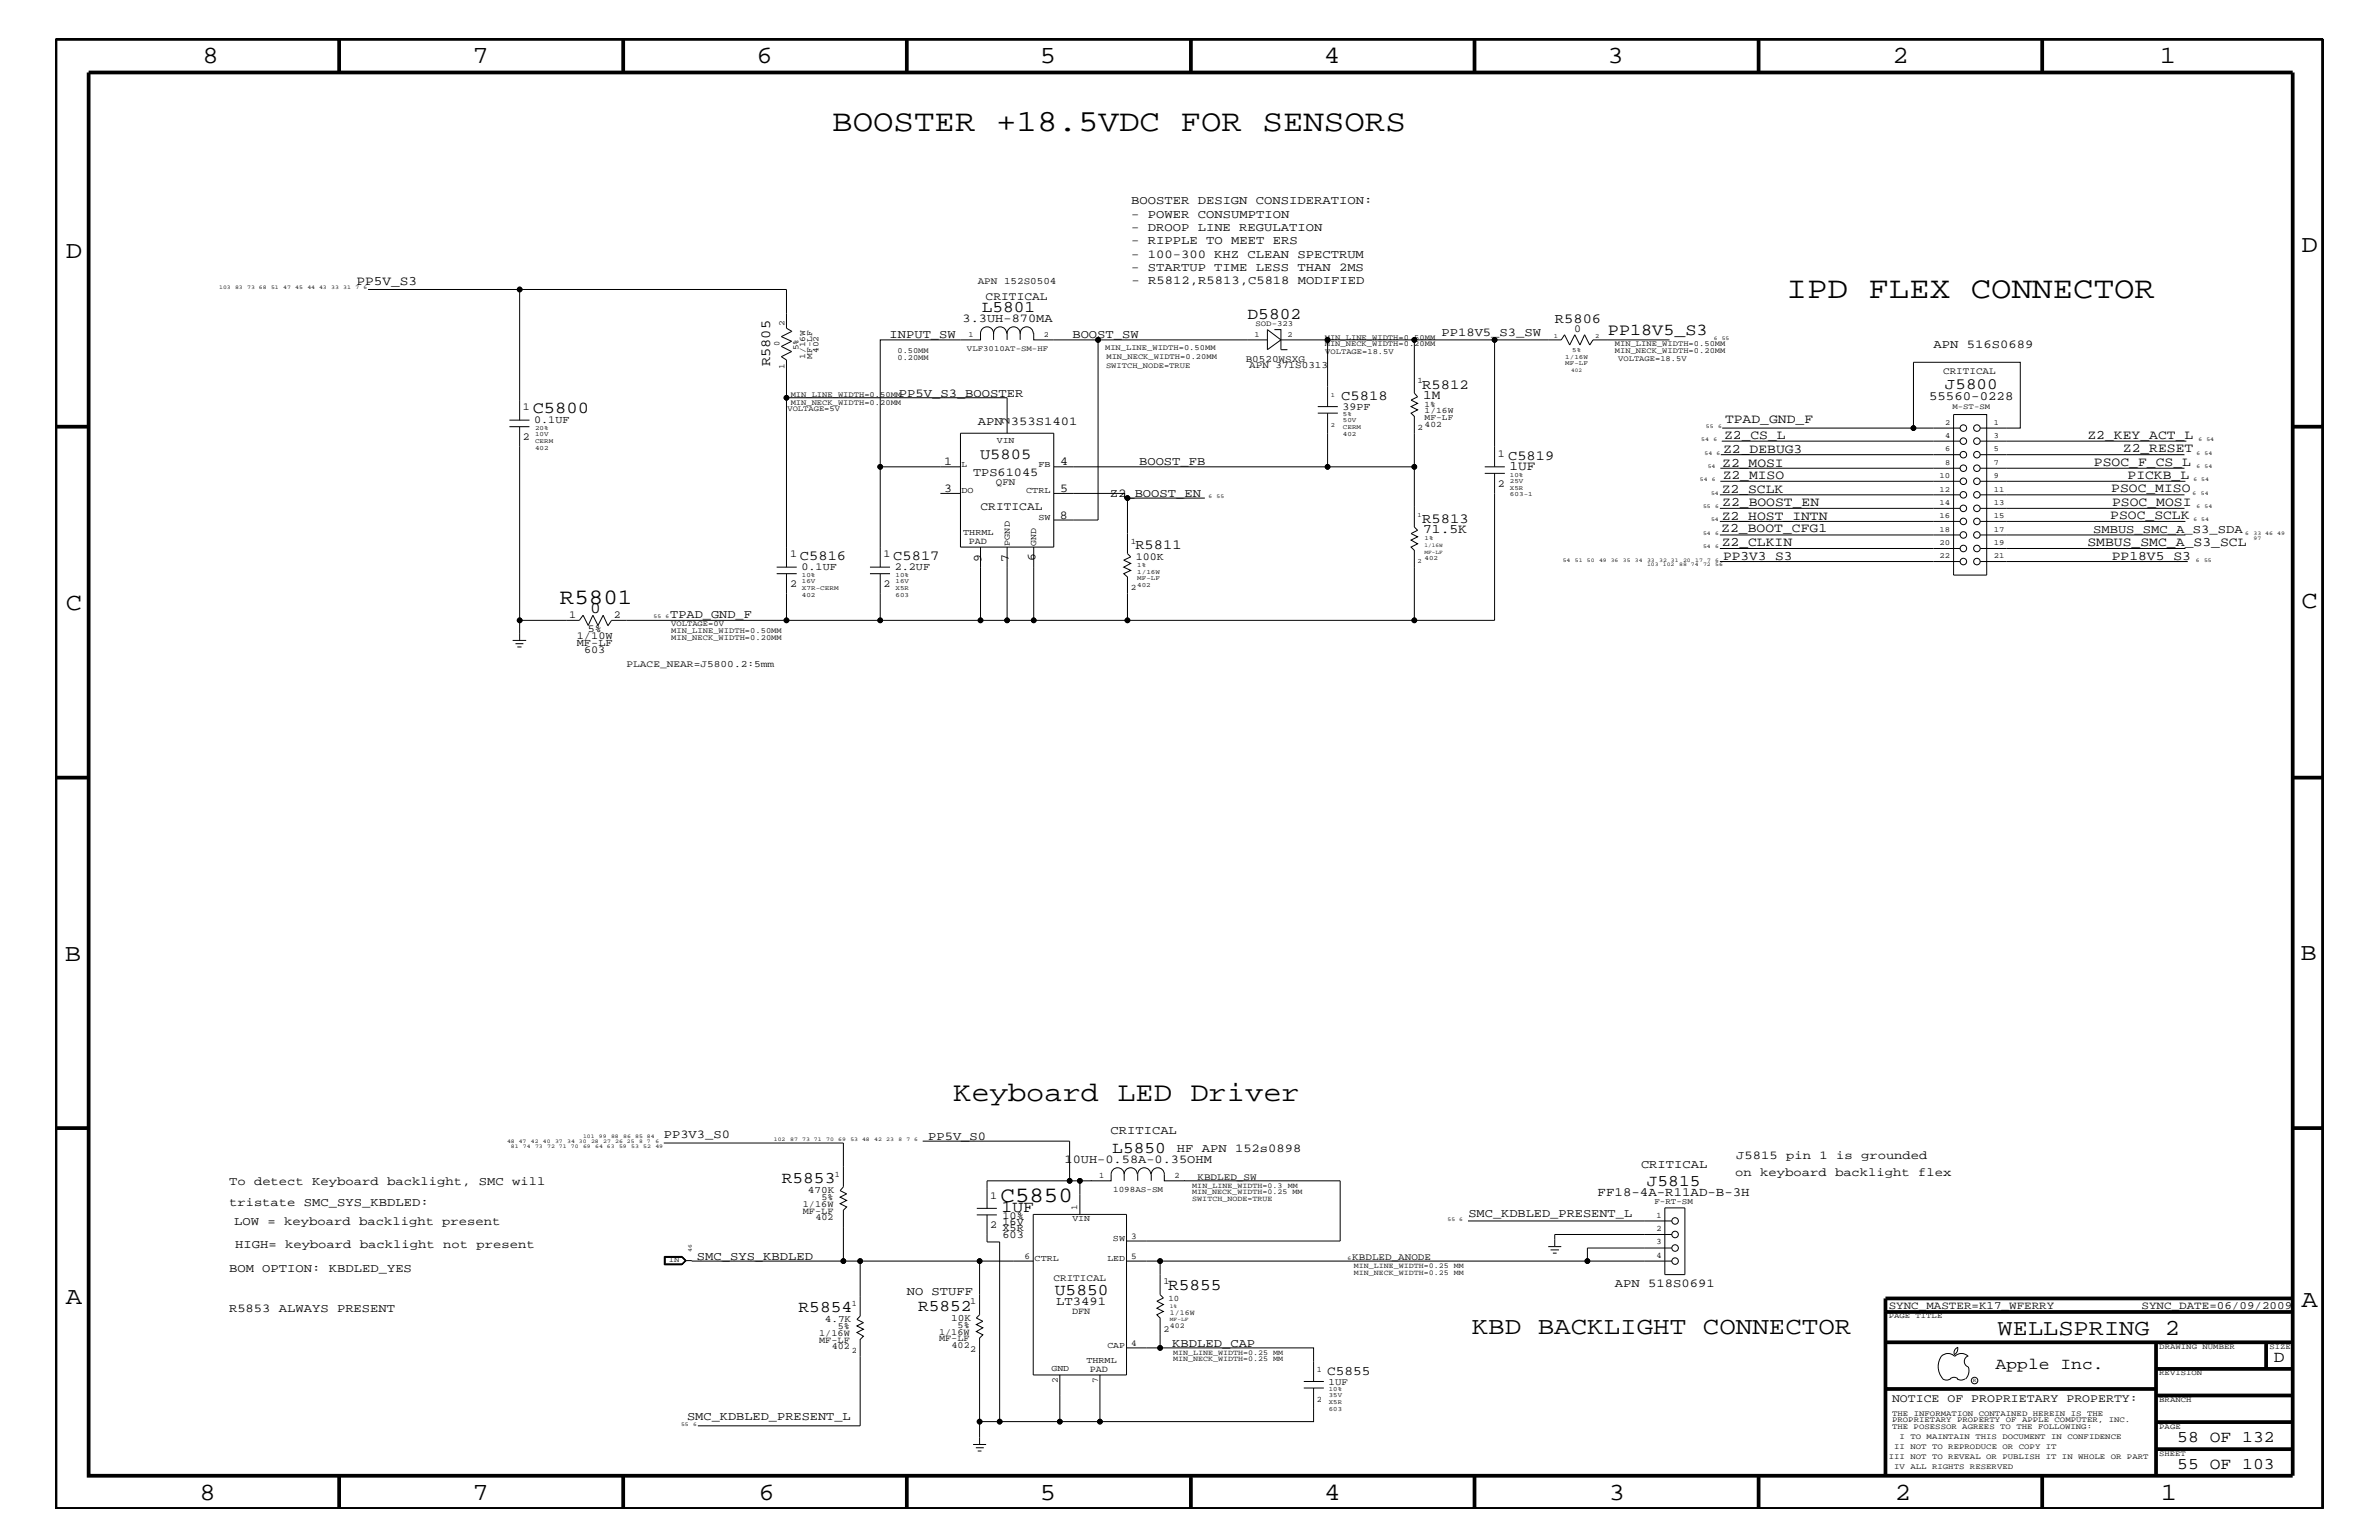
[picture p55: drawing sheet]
<svg xmlns="http://www.w3.org/2000/svg" width="432mm" height="279mm" viewBox="0 0 432 279" stroke-linecap="round" stroke-linejoin="round" font-family="sans-serif">
<defs><g id="words">
<g font-size="5.6">
<text x="151" y="23.7">BOOSTER +18.5VDC FOR SENSORS</text>
<text x="324.3" y="54.1">IPD FLEX CONNECTOR</text>
</g>
<text font-size="5" x="173" y="199.8">Keyboard LED Driver</text>
<g font-size="4.5">
<text x="36.7" y="11.5">8</text>
<text x="85.8" y="11.5">7</text>
<text x="137.3" y="11.5">6</text>
<text x="188.7" y="11.5">5</text>
<text x="240.3" y="11.5">4</text>
<text x="291.8" y="11.5">3</text>
<text x="343.5" y="11.5">2</text>
<text x="392" y="11.5">1</text>
<text x="11.9" y="46.8">D</text>
<text x="417.7" y="45.7">D</text>
<text x="11.9" y="110.6">C</text>
<text x="417.7" y="110.3">C</text>
<text x="11.8" y="174.3">B</text>
<text x="417.6" y="174.2">B</text>
<text x="11.9" y="236.7">A</text>
<text x="417.7" y="237.1">A</text>
<text x="267.1" y="242">KBD BACKLIGHT CONNECTOR</text>
<text x="36.2" y="272.1">8</text>
<text x="85.8" y="272.1">7</text>
<text x="137.7" y="272.1">6</text>
<text x="188.7" y="272.1">5</text>
<text x="240.4" y="272.1">4</text>
<text x="292" y="272.1">3</text>
<text x="343.9" y="272.1">2</text>
<text x="392.2" y="272.1">1</text>
</g>
<text font-size="4.1" x="362.6" y="242.3">WELLSPRING 2</text>
<g font-size="4">
<text x="101.6" y="109.5">R5801</text>
<text x="181.6" y="218">C5850</text>
</g>
<g font-size="3">
<text x="178.2" y="56.7">L5801</text>
<text x="226.4" y="57.9">D5802</text>
<text x="291.8" y="60.8">PP18V5_S3</text>
<text x="96.7" y="75">C5800</text>
<text x="107.1" y="111.2">0</text>
<text x="201.9" y="209.2">L5850</text>
<text x="141.9" y="214.7">R5853</text>
<text x="298.9" y="215.3">J5815</text>
<text x="181.8" y="219.8">1UF</text>
<text x="144.9" y="238">R5854</text>
<text x="166.6" y="237.8">R5852</text>
<text x="191.5" y="234.9">U5850</text>
<text x="212" y="234.1">R5855</text>
<text x="362.2" y="248.4">Apple Inc.</text>
<text x="412.7" y="247.1">D</text>
<text x="395.2" y="261.6">58 OF 132</text>
<text x="395.2" y="266.6">55 OF 103</text>
</g>
<text font-size="2.9" x="353" y="70.6">J5800</text>
<text font-size="2.8" x="177.9" y="83.3">U5805</text>
<g font-size="2.5">
<text x="282.2" y="58.6">R5806</text>
<text x="139.8" y="66.4" transform="rotate(-90 139.8 66.4)">R5805</text>
<text x="258.1" y="70.6">R5812</text>
<text x="243.4" y="72.6">C5818</text>
<text x="273.7" y="83.5">C5819</text>
<text x="258.1" y="94.9">R5813</text>
<text x="145.2" y="101.6">C5816</text>
<text x="162.1" y="101.6">C5817</text>
<text x="206.1" y="99.7">R5811</text>
</g>
<g font-size="2.4">
<text x="64.7" y="51.7">PP5V_S3</text>
<text x="258.3" y="72.4">1M</text>
<text x="313.1" y="76.8">TPAD_GND_F</text>
<text x="312.8" y="82.2">Z2_DEBUG3</text>
<text x="312.9" y="79.7">Z2_CS_L</text>
<text x="378.9" y="79.6">Z2_KEY_ACT_L</text>
<text x="385.3" y="82">Z2_RESET</text>
<text x="274" y="85.3">1UF</text>
<text x="312.5" y="89.5">Z2_SCLK</text>
<text x="312.6" y="84.7">Z2_MOSI</text>
<text x="312.7" y="86.9">Z2_MISO</text>
<text x="380.1" y="84.5">PSOC_F_CS_L</text>
<text x="383.2" y="89.2">PSOC_MISO</text>
<text x="386.2" y="87">PICKB_L</text>
<text x="312.5" y="94.3">Z2_HOST_INTN</text>
<text x="312.6" y="91.8">Z2_BOOST_EN</text>
<text x="383" y="94.2">PSOC_SCLK</text>
<text x="383.4" y="91.7">PSOC_MOSI</text>
<text x="258.3" y="96.7">71.5K</text>
<text x="312.4" y="96.5">Z2_BOOT_CFG1</text>
<text x="312.5" y="99">Z2_CLKIN</text>
<text x="312.8" y="101.5">PP3V3_S3</text>
<text x="378.9" y="99">SMBUS_SMC_A_S3_SCL</text>
<text x="383.3" y="101.5">PP18V5_S3</text>
<text x="240.9" y="249.5">C5855</text>
</g>
<g font-size="2.3">
<text x="350.1" y="72.6">55560-0228</text>
<text x="290" y="217">FF18-4A-R11AD-B-3H</text>
</g>
<g font-size="2.2">
<text x="205.3" y="41.9">- DROOP LINE REGULATION</text>
<text x="205.3" y="39.5">- POWER CONSUMPTION</text>
<text x="205.3" y="37">BOOSTER DESIGN CONSIDERATION:</text>
<text x="205.3" y="46.8">- 100-300 KHZ CLEAN SPECTRUM</text>
<text x="205.3" y="44.3">- RIPPLE TO MEET ERS</text>
<text x="205.3" y="49.1">- STARTUP TIME LESS THAN 2MS</text>
<text x="205.4" y="51.5">- R5812,R5813,C5818 MODIFIED</text>
<text x="174.7" y="58.4">3.3UH-870MA</text>
<text x="161.5" y="61.4">INPUT_SW</text>
<text x="194.6" y="61.4">BOOST_SW</text>
<text x="261.6" y="60.9">PP18V5_S3_SW</text>
<text x="350.9" y="63.1">APN 516S0689</text>
<text x="163.2" y="72">PP5V_S3_BOOSTER</text>
<text x="177.5" y="77.1">APN 353S1401</text>
<text x="183.2" y="77.1" transform="rotate(-90 183.2 77.1)">2</text>
<text x="171.4" y="89.2">3</text>
<text x="171.4" y="84.4">1</text>
<text x="176.6" y="86.4">TPS61045</text>
<text x="192.4" y="89.2">5</text>
<text x="192.4" y="84.4">4</text>
<text x="206.8" y="84.4">BOOST_FB</text>
<text x="192.4" y="94.1">8</text>
<text x="201.4" y="90.1">Z2_BOOST_EN</text>
<text x="178.1" y="102" transform="rotate(-90 178.1 102)">9</text>
<text x="183.1" y="101.9" transform="rotate(-90 183.1 101.9)">7</text>
<text x="188" y="101.8" transform="rotate(-90 188 101.8)">6</text>
<text x="379.9" y="96.7">SMBUS_SMC_A_S3_SDA</text>
<text x="121.7" y="112.2">TPAD_GND_F</text>
<text x="120.5" y="206.5">PP3V3_S0</text>
<text x="168.5" y="206.8">PP5V_S0</text>
<text x="201.6" y="205.7">CRITICAL</text>
<text x="213.6" y="209">HF APN 152s0898</text>
<text x="41.6" y="215">To detect Keyboard backlight, SMC will</text>
<text x="193.2" y="211">10UH-0.58A-0.35OHM</text>
<text x="297.9" y="211.9">CRITICAL</text>
<text x="315" y="213.3">on keyboard backlight flex</text>
<text x="315.1" y="210.3">J5815 pin 1 is grounded</text>
<text x="41.6" y="218.7">tristate SMC_SYS_KBDLED:</text>
<text x="266.5" y="220.8">SMC_KDBLED_PRESENT_L</text>
<text x="42.5" y="222.3">LOW = keyboard backlight present</text>
<text x="42.7" y="226.4">HIGH= keyboard backlight not present</text>
<text x="41.6" y="230.7">BOM OPTION: KBDLED_YES</text>
<text x="126.5" y="228.5">SMC_SYS_KBDLED</text>
<text x="293.1" y="233.5">APN 518S0691</text>
<text x="41.6" y="238">R5853 ALWAYS PRESENT</text>
<text x="164.6" y="235">NO STUFF</text>
<text x="191.7" y="236.8">LT3491</text>
<text x="212.8" y="244.4">KBDLED_CAP</text>
<text x="124.7" y="257.7">SMC_KDBLED_PRESENT_L</text>
</g>
<g font-size="2.1">
<text x="178.9" y="54.5">CRITICAL</text>
<text x="178" y="92.6">CRITICAL</text>
<text x="343.4" y="254.4">NOTICE OF PROPRIETARY PROPERTY:</text>
</g>
<g font-size="2">
<text x="342.8" y="237.4">SYNC_MASTER=K17_WFERRY</text>
<text x="388.7" y="237.4">SYNC_DATE=06/09/2009</text>
</g>
<g font-size="1.9">
<text x="285.7" y="60.3">0</text>
<text x="94.9" y="74.4">1</text>
<text x="96.9" y="76.8">0.1UF</text>
<text x="243.7" y="74.4">39PF</text>
<text x="94.9" y="79.9">2</text>
<text x="271.9" y="82.8">1</text>
<text x="271.9" y="88.3">2</text>
<text x="143.4" y="101">1</text>
<text x="160.4" y="101">1</text>
<text x="206.2" y="101.5">100K</text>
<text x="143.4" y="106.5">2</text>
<text x="145.5" y="103.5">0.1UF</text>
<text x="160.4" y="106.5">2</text>
<text x="162.4" y="103.5">2.2UF</text>
<text x="103.3" y="112.2">1</text>
<text x="111.4" y="112.2">2</text>
<text x="104.7" y="115.9">1/10W</text>
<text x="104.7" y="117.2">MF-LF</text>
<text x="106" y="118.4">603</text>
<text x="106.7" y="114.8">5%</text>
<text x="179.7" y="217.5">1</text>
<text x="181.9" y="221.1">10%</text>
<text x="179.7" y="222.9">2</text>
<text x="181.9" y="223.4">X5R</text>
<text x="181.9" y="222.2">16V</text>
<text x="181.9" y="224.6">603</text>
</g>
<g font-size="1.8">
<text x="177.5" y="51.6">APN 152S0504</text>
<text x="226.1" y="65.6">B0520WSXG</text>
<text x="226.7" y="66.8">APN 371S0313</text>
<text x="352.7" y="67.9">CRITICAL</text>
<text x="180.8" y="88">QFN</text>
<text x="113.7" y="121">PLACE_NEAR=J5800.2:5mm</text>
<text x="217.3" y="214.1">KBDLED_SW</text>
<text x="146.6" y="216.4">470K</text>
<text x="191.2" y="232.4">CRITICAL</text>
<text x="245.4" y="228.5">KBDLED_ANODE</text>
<text x="149.7" y="239.9">4.7K</text>
<text x="172.6" y="239.6">10K</text>
<text x="241.1" y="251.2">1UF</text>
</g>
<g font-size="1.7">
<text x="175.9" y="98.7">PAD</text>
<text x="145.7" y="220.2">MF-LF</text>
<text x="145.7" y="219">1/16W</text>
<text x="148" y="221.4">402</text>
<text x="149.1" y="217.8">5%</text>
<text x="211.2" y="233">1</text>
<text x="176.1" y="236.7">1</text>
<text x="194.6" y="238.4">DFN</text>
<text x="148.7" y="242.4">1/16W</text>
<text x="148.7" y="243.6">MF-LF</text>
<text x="151" y="244.8">402</text>
<text x="152.1" y="241.2">5%</text>
<text x="170.4" y="243.4">MF-LF</text>
<text x="170.4" y="242.2">1/16W</text>
<text x="172.7" y="244.5">402</text>
<text x="173.8" y="240.9">5%</text>
<text x="176.1" y="245.2">2</text>
<text x="211.2" y="241.6">2</text>
<text x="197.8" y="248.9">PAD</text>
</g>
<g font-size="1.6">
<text x="180.9" y="80.5">VIN</text>
<text x="174.5" y="84.7">L</text>
<text x="174.5" y="89.5">DO</text>
<text x="186.3" y="89.5">CTRL</text>
<text x="188.5" y="84.7">FB</text>
<text x="188.5" y="94.4">SW</text>
<text x="174.8" y="97.1">THRML</text>
<text x="183.3" y="99" transform="rotate(-90 183.3 99)">PGND</text>
<text x="188" y="99" transform="rotate(-90 188 99)">GND</text>
<text x="194.6" y="221.5">VIN</text>
<text x="195.5" y="219.6" transform="rotate(-90 195.5 219.6)">1</text>
<text x="202" y="225.2">SW</text>
<text x="205.3" y="224.8">3</text>
<text x="185.9" y="228.5">6</text>
<text x="187.8" y="228.8">CTRL</text>
<text x="201" y="228.8">LED</text>
<text x="205.3" y="228.5">5</text>
<text x="201" y="244.5">CAP</text>
<text x="205.3" y="244.2">4</text>
<text x="190.8" y="248.7">GND</text>
<text x="192" y="251" transform="rotate(-90 192 251)">2</text>
<text x="197.2" y="247.3">THRML</text>
<text x="199.3" y="250.9" transform="rotate(-90 199.3 250.9)">7</text>
</g>
<g font-size="1.5">
<text x="142.4" y="59.1" transform="rotate(-90 142.4 59.1)">2</text>
<text x="141.5" y="62.8" transform="rotate(-90 141.5 62.8)">0</text>
<text x="144.9" y="63.5" transform="rotate(-90 144.9 63.5)">5%</text>
<text x="146.1" y="65.1" transform="rotate(-90 146.1 65.1)">1/16W</text>
<text x="147.4" y="65.1" transform="rotate(-90 147.4 65.1)">MF-LF</text>
<text x="148.6" y="64.1" transform="rotate(-90 148.6 64.1)">402</text>
<text x="142.4" y="66.9" transform="rotate(-90 142.4 66.9)">1</text>
<text x="257.3" y="69.5">1</text>
<text x="258.6" y="77.4">402</text>
<text x="258.6" y="73.8">1%</text>
<text x="258.6" y="76.2">MF-LF</text>
<text x="258.6" y="75">1/16W</text>
<text x="257.3" y="78">2</text>
<text x="205.2" y="98.7">1</text>
<text x="205.2" y="107.1">2</text>
<text x="151.6" y="213.6">1</text>
<text x="199.5" y="213.6">1</text>
<text x="213.2" y="213.6">2</text>
<text x="202.1" y="216.2">1098AS-SM</text>
<text x="300.3" y="218.4">F-RT-SM</text>
<text x="300.7" y="220.9">1</text>
<text x="300.7" y="223.4">2</text>
<text x="300.7" y="225.7">3</text>
<text x="300.7" y="228.2">4</text>
<text x="154.6" y="236.9">1</text>
<text x="212.1" y="236">10</text>
<text x="154.6" y="245.4">2</text>
<text x="239" y="248.9">1</text>
<text x="239" y="254.3">2</text>
</g>
<g font-size="1.4">
<text x="227.9" y="59.2">SOD-323</text>
<text x="162.9" y="64">0.50MM</text>
<text x="162.9" y="65.3">0.20MM</text>
<text x="175.5" y="63.6">VLF3010AT-SM-HF</text>
<text x="175.8" y="61.1">1</text>
<text x="189.5" y="61.1">2</text>
<text x="200.6" y="63.4">MIN_LINE_WIDTH=0.50MM</text>
<text x="200.8" y="65.1">MIN_NECK_WIDTH=0.20MM</text>
<text x="227.7" y="61.1">1</text>
<text x="233.7" y="61.1">2</text>
<text x="240.5" y="62.9">MIN_NECK_WIDTH=0.20MM</text>
<text x="240.5" y="61.7">MIN_LINE_WIDTH=0.50MM</text>
<text x="240.5" y="64.3">VOLTAGE=18.5V</text>
<text x="293.1" y="64">MIN_NECK_WIDTH=0.20MM</text>
<text x="293.1" y="62.9">MIN_LINE_WIDTH=0.50MM</text>
<text x="293.7" y="65.6">VOLTAGE=18.5V</text>
<text x="143.5" y="72">MIN_LINE_WIDTH=0.50MM</text>
<text x="200.7" y="66.8">SWITCH_NODE=TRUE</text>
<text x="142.9" y="74.6">VOLTAGE=5V</text>
<text x="143.5" y="73.4">MIN_NECK_WIDTH=0.20MM</text>
<text x="353.1" y="77.1">2</text>
<text x="354.4" y="74.3">M-ST-SM</text>
<text x="361.9" y="77.1">1</text>
<text x="353.1" y="79.4">4</text>
<text x="353.1" y="81.9">6</text>
<text x="361.9" y="79.4">3</text>
<text x="361.9" y="81.9">5</text>
<text x="352" y="86.7">10</text>
<text x="352" y="89.2">12</text>
<text x="353.1" y="84.4">8</text>
<text x="361.9" y="84.4">7</text>
<text x="361.9" y="86.7">9</text>
<text x="361.9" y="89.2">11</text>
<text x="352" y="91.6">14</text>
<text x="352" y="94">16</text>
<text x="361.9" y="91.6">13</text>
<text x="361.9" y="94">15</text>
<text x="352" y="96.5">18</text>
<text x="352" y="98.8">20</text>
<text x="352" y="101.3">22</text>
<text x="361.9" y="96.5">17</text>
<text x="361.9" y="98.8">19</text>
<text x="361.9" y="101.3">21</text>
<text x="121.8" y="113.7">VOLTAGE=0V</text>
<text x="121.8" y="116.1">MIN_NECK_WIDTH=0.20MM</text>
<text x="121.8" y="114.8">MIN_LINE_WIDTH=0.50MM</text>
<text x="216.4" y="215.5">MIN_LINE_WIDTH=0.3 MM</text>
<text x="216.4" y="216.7">MIN_NECK_WIDTH=0.25 MM</text>
<text x="216.4" y="217.9">SWITCH_NODE=TRUE</text>
<text x="121.4" y="229.1">IN</text>
<text x="245.7" y="231.3">MIN_NECK_WIDTH=0.25 MM</text>
<text x="245.7" y="230.1">MIN_LINE_WIDTH=0.25 MM</text>
<text x="212.3" y="238.5">1/16W</text>
<text x="342.8" y="239.2">PAGE TITLE</text>
<text x="212.3" y="240.9">402</text>
<text x="212.9" y="245.8">MIN_LINE_WIDTH=0.25 MM</text>
<text x="391.9" y="244.7">DRAWING NUMBER</text>
<text x="411.9" y="244.7">SIZE</text>
<text x="212.9" y="247">MIN_NECK_WIDTH=0.25 MM</text>
<text x="391.9" y="249.5">REVISION</text>
<text x="343.4" y="256.8">THE INFORMATION CONTAINED HEREIN IS THE</text>
<text x="391.9" y="254.4">BRANCH</text>
<text x="343.4" y="259.3">THE POSESSOR AGREES TO THE FOLLOWING:</text>
<text x="343.4" y="258">PROPRIETARY PROPERTY OF APPLE COMPUTER, INC.</text>
<text x="343.8" y="262.9">II NOT TO REPRODUCE OR COPY IT</text>
<text x="344.8" y="261.1">I TO MAINTAIN THIS DOCUMENT IN CONFIDENCE</text>
<text x="391.9" y="259.3">PAGE</text>
<text x="342.8" y="264.7">III NOT TO REVEAL OR PUBLISH IT IN WHOLE OR PART</text>
<text x="343.8" y="266.6">IV ALL RIGHTS RESERVED</text>
<text x="391.9" y="264.1">SHEET</text>
</g>
<g font-size="1.2">
<text x="282" y="61.3">1</text>
<text x="284.1" y="65.1">1/16W</text>
<text x="285.4" y="63.9">5%</text>
<text x="289.6" y="61.3">2</text>
<text x="241.6" y="72">1</text>
<text x="284.1" y="66.2">MF-LF</text>
<text x="241.6" y="77.4">2</text>
<text x="243.8" y="75.6">5%</text>
<text x="243.8" y="76.7">50V</text>
<text x="243.8" y="77.9">CERM</text>
<text x="97.1" y="79.1">10V</text>
<text x="97.1" y="81.6">402</text>
<text x="97.1" y="80.3">CERM</text>
<text x="97.1" y="78">20%</text>
<text x="243.8" y="79.1">402</text>
<text x="274.1" y="88.8">X5R</text>
<text x="274.1" y="87.6">25V</text>
<text x="274.1" y="86.5">10%</text>
<text x="257.3" y="93.8">1</text>
<text x="274.1" y="90">603-1</text>
<text x="258.6" y="101.6">402</text>
<text x="258.6" y="98">1%</text>
<text x="145.5" y="107">X7R-CERM</text>
<text x="145.5" y="104.7">10%</text>
<text x="145.5" y="105.8">16V</text>
<text x="162.6" y="104.7">10%</text>
<text x="162.6" y="105.8">16V</text>
<text x="162.6" y="107">X5R</text>
<text x="206.4" y="104.1">1/16W</text>
<text x="206.4" y="105.3">MF-LF</text>
<text x="206.4" y="102.9">1%</text>
<text x="206.4" y="106.5">402</text>
<text x="257.3" y="102.2">2</text>
<text x="145.5" y="108.2">402</text>
<text x="162.6" y="108.2">603</text>
<text x="241.2" y="252.4">10%</text>
<text x="241.2" y="253.5">35V</text>
<text x="241.2" y="256">603</text>
<text x="241.2" y="254.8">X5R</text>
</g>
<g font-size="1">
<text x="39.8" y="52.5">103</text>
<text x="42.7" y="52.5">83</text>
<text x="44.9" y="52.5">73 68</text>
<text x="49.2" y="52.5">51</text>
<text x="51.4" y="52.5">47</text>
<text x="53.6" y="52.5">45</text>
<text x="55.8" y="52.5">44 43</text>
<text x="60.1" y="52.5">33</text>
<text x="62.3" y="52.5">31</text>
<text x="64.5" y="52.5">7</text>
<text x="66" y="52.5">6</text>
<text x="311.1" y="61.7">6</text>
<text x="312.5" y="61.7">55</text>
<text x="285.2" y="67.5">402</text>
<text x="309.6" y="77.7">55</text>
<text x="311.8" y="77.7">6</text>
<text x="308.8" y="80">54</text>
<text x="309.4" y="82.5">54</text>
<text x="311" y="80">6</text>
<text x="311.6" y="82.5">6</text>
<text x="398.7" y="82.5">6</text>
<text x="399" y="80">6</text>
<text x="400.1" y="82.5">54</text>
<text x="400.5" y="80">54</text>
<text x="308.5" y="87.3">54</text>
<text x="310" y="84.9">54</text>
<text x="310.6" y="89.8">54</text>
<text x="310.7" y="87.3">6</text>
<text x="397.9" y="89.8">6</text>
<text x="398.1" y="87.3">6</text>
<text x="398.7" y="84.9">6</text>
<text x="399.5" y="89.8">54</text>
<text x="399.5" y="87.3">54</text>
<text x="400.1" y="84.9">54</text>
<text x="219.4" y="90.4">6</text>
<text x="220.8" y="90.4">55</text>
<text x="309.1" y="92.2">55</text>
<text x="310.6" y="94.6">54</text>
<text x="311.3" y="92.2">6</text>
<text x="398.1" y="94.6">6</text>
<text x="398.7" y="92.2">6</text>
<text x="399.5" y="94.6">54</text>
<text x="400.1" y="92.2">54</text>
<text x="258.6" y="100.4">MF-LF</text>
<text x="258.6" y="99.3">1/16W</text>
<text x="283.6" y="101.9">54</text>
<text x="285.8" y="101.9">51</text>
<text x="288" y="101.9">50</text>
<text x="290.2" y="101.9">49 36</text>
<text x="294.6" y="101.9">35</text>
<text x="296.8" y="101.9">34</text>
<text x="299" y="101.9">33</text>
<text x="301.2" y="101.9">32 31</text>
<text x="305.5" y="101.9">20</text>
<text x="307.7" y="101.9">17</text>
<text x="309.1" y="97.1">54</text>
<text x="309.1" y="99.5">54</text>
<text x="309.9" y="101.9">7</text>
<text x="311.3" y="97.1">6</text>
<text x="311.3" y="99.5">6</text>
<text x="311.3" y="101.9">6</text>
<text x="398.5" y="101.9">6</text>
<text x="400" y="101.9">55</text>
<text x="407.5" y="97.1">6</text>
<text x="409" y="97.1">33 46</text>
<text x="409" y="97.9">97</text>
<text x="413.3" y="97.1">49</text>
<text x="299" y="102.7">103</text>
<text x="301.8" y="102.7">102</text>
<text x="304.8" y="102.7">88 74</text>
<text x="309.1" y="102.7">72</text>
<text x="311.3" y="102.7">56</text>
<text x="118.6" y="112.2">55</text>
<text x="120.8" y="112.2">6</text>
<text x="92" y="207.4">48 47</text>
<text x="92.7" y="208.2">81</text>
<text x="94.9" y="208.2">74</text>
<text x="96.4" y="207.4">42</text>
<text x="97.1" y="208.2">73</text>
<text x="98.6" y="207.4">40</text>
<text x="99.3" y="208.2">72 71</text>
<text x="100.8" y="207.4">37</text>
<text x="103" y="207.4">34 30</text>
<text x="103.6" y="208.2">70</text>
<text x="105.8" y="206.5">101</text>
<text x="105.8" y="208.2">69</text>
<text x="107.3" y="207.4">28</text>
<text x="108" y="208.2">64 63</text>
<text x="108.7" y="206.5">99</text>
<text x="109.5" y="207.4">27</text>
<text x="110.9" y="206.5">88</text>
<text x="111.7" y="207.4">26 25</text>
<text x="112.4" y="208.2">59</text>
<text x="113.1" y="206.5">86</text>
<text x="114.6" y="208.2">53</text>
<text x="115.3" y="206.5">85 84</text>
<text x="116" y="207.4">8</text>
<text x="116.8" y="208.2">52</text>
<text x="117.4" y="207.4">7</text>
<text x="119" y="207.4">6</text>
<text x="119" y="208.2">49</text>
<text x="140.5" y="207">102</text>
<text x="143.4" y="207">87</text>
<text x="145.6" y="207">73 71</text>
<text x="149.9" y="207">70</text>
<text x="152.1" y="207">69</text>
<text x="154.3" y="207">53 48</text>
<text x="158.7" y="207">42</text>
<text x="160.9" y="207">23</text>
<text x="163.1" y="207">8</text>
<text x="164.5" y="207">7</text>
<text x="165.9" y="207">6</text>
<text x="262.7" y="221.5">55 6</text>
<text x="125.6" y="227.2" transform="rotate(-90 125.6 227.2)">46</text>
<text x="244.6" y="228.5">6</text>
<text x="212.3" y="239.7">MF-LF</text>
<text x="212.3" y="237.3">1%</text>
<text x="358.1" y="250.7">R</text>
<text x="123.6" y="258.7">55</text>
<text x="125.8" y="258.7">6</text>
</g>
</g></defs>
<g fill="none" stroke="#000" stroke-width=".18">
<path d="M66.8 52.5h27.5v23.7M94.3 52.5h48.4v7l1.1 .6M231.3 59.8h1.2v3.6h1.2M92.5 77.4h3.6M92.5 76.2h3.6M94.3 77.4v38.8M142.7 72.2h40.1v6.4M143.7 60.1l-1.9 1 1.9 .8-1.9 1 1.9 .9-1.9 .9 .9 .6v37.6M174.3 78.6h17v20.7h-17zM178 60.4v1.3h-18.2v41.2M178 60.5a1.19 1.19 0 0 1 1.2-1.2 1.19 1.19 0 0 1 1.1 1.2 1.19 1.19 0 0 1 1.2-1.2 1.19 1.19 0 0 1 1.2 1.2M180.3 60.4v1.3"/>
<path d="M182.8 60.5a1.19 1.19 0 0 1 1.2-1.2 1.19 1.19 0 0 1 1.2 1.2 1.19 1.19 0 0 1 1.2-1.2 1.19 1.19 0 0 1 1.1 1.2M182.8 60.4v1.3M185.2 60.4v1.3M187.6 60.4v1.3h11.7M230 61.7h-30.7v32.6h-8M232.5 61.7l-2.5-1.9v3.6l2.5-1.7h8.5v12.1M239.2 75h3.6M239.2 73.8h3.6M241 75v9.7h-49.7M241 61.7h30.3M256.7 61.7v9.6l.6 .7-1.2 .6 1.2 .6-1.2 .6 1.2 .6-1.2 .6 .6 .6v20l.6 .6-1.2 .6 1.2 .6-1.2 .6 1.2 .7-1.2 .6 .6 .6v12.7h14.6v-26.7M303 61.7h-13.9l-.6 .9-.9-1.9-.8 1.9-1-1.9-.9 1.9-.9-1.9-.6 1h-12.1v23"/>
<path d="M312.6 77.7h34.7v-12h19.4v12h-7.3M347.3 77.7h8.5M354.6 75.2h6v29.1h-6zM159.8 84.7h14.5M170.7 89.5h3.6M178 99.3v13.3h4.8v-13.3M187.6 99.3v13.3h17M191.3 89.5h12.8v.9h14.6M204.6 90.4v10l.6 .6-1.2 .6 1.2 .6-1.2 .7 1.2 .6-1.2 .6 .6 .6v7.9h52.1M241 84.7h15.7M269.5 85.9h3.6M269.5 84.7h3.6"/>
<path d="M312.2 99.5h43.6M312.2 97.1h43.6M312.2 94.6h43.6M312.2 92.2h43.6M312.2 89.8h43.6M312.3 87.3h43.5M312.3 84.9h43.5M312.3 82.5h43.5M312.5 80h43.3M359.4 99.5h37.3M359.4 97.1h37.3M359.4 94.6h37.3"/>
<path d="M359.4 87.3h37.3M359.4 92.2h37.1M359.4 89.8h37.1M359.4 84.9h37.1M359.4 82.5h37.1M359.4 80h37.4M93 116.2h2.5M93.6 116.8h1.4M93.9 117.4h.8M94.3 112.6h10.9l.6-1 1 1.9 .8-1.9 .9 1.9 1-1.9 .8 1.9M141 104.1h3.6M141 102.9h3.6"/>
<path d="M142.7 104.1v8.5h-31.7l-.7 1M142.7 112.6h17.1M157.9 104.1h3.6M157.9 102.9h3.6M159.8 104.1v8.5h18.2M182.8 112.6h4.8M312.2 101.9h43.6M359.4 101.9h37.7M120.5 207.4h32.6v7.9l-.6 .7 1.2 .6-1.2 .6 1.2 .6-1.2 .6 1.2 .6-.6 .6v9.2M167.5 207h26.6v7.2M177.3 219.2h3.6M196 214.2h-16.8v5"/>
<path d="M198 214.2h-2v6.1M198.1 214.2h-.1M204 213a1.19 1.19 0 0 0-1.1-1.1 1.19 1.19 0 0 0-1.2 1.1v1.2h-3.7M204 213a1.19 1.19 0 0 1 1.2-1.1 1.19 1.19 0 0 1 1.2 1.1M204 213v1.2M208.9 213a1.19 1.19 0 0 0-1.2-1.1 1.19 1.19 0 0 0-1.2 1.1v1.2M209 214.2v-1.2a1.19 1.19 0 0 1 1.1-1.1 1.19 1.19 0 0 1 1.2 1.1v1.2h3.7M215 214.2h28.2v11h-38.7M215.1 214.2h-.1M302.2 219.1h3.6v12.2h-3.6zM120.6 228h3.2l.7 .7-.7 .8h-3.2zM120.7 228h3.1l.7 .7-.7 .7h-3.1z"/>
<path d="M120.7 228.1h3.1l.6 .6-.6 .6h-3.1zM124.4 228.7l31.7 .1M177.3 220.4h3.6M177.8 228.8h-21.7v10l-.6 .6 1.2 .6-1.2 .6 1.2 .6-1.2 .6 1.2 .6-.6 .6v15.7h-29.4M179.2 220.4v4.9h2.2v32.6h-3.6M187.5 228.8h-9.7v9.7l-.6 .6 1.2 .6-1.2 .6 1.2 .6-1.2 .7 1.2 .6-.6 .6v19.3M187.5 220.3h17v29.2h-17zM204.5 228.8h6.1v6.1l.6 .6-1.2 .6 1.2 .6-1.2 .6 1.2 .6-1.2 .6 .6 .6v5.4h-6.1M210.6 228.8h77.5M266.4 221.5h37M281 226.2h2.4M281.4 226.8h1.6"/>
<path d="M281.9 227.4h.6M303.4 226.4h-15.3v2.4h15.3M303.4 224h-21.2v2.2M181.4 257.9h11M192.4 249.5v8.4M199.6 249.5v8.4h-7.2M210.6 244.5h27.8v6.1M236.6 251.8h3.7M236.6 250.6h3.7M238.4 251.8v6.1h-38.8M352.3 246.1a1.69 1.69 0 0 1 2.5 0 1.72 1.72 0 0 1 2.4 0M352.4 246a3.2 3.2 0 0 0 .4 4.3l.8 .1 .4-.2"/>
<path d="M354 250.2l.7-.3 .7 .3M355.2 250.2l.7 .2 .7-.2M355.3 244.4v.3a1.18 1.18 0 0 1-.6 1.1M355.4 244.4a.99 .99 0 0 0-.6 1.4M357.2 246a1.04 1.04 0 0 0-.7 1 1.04 1.04 0 0 0 .7 1M357.3 248l.1 .7a2.11 2.11 0 0 1-.6 1.5M176.6 262.1h2.4M177.1 262.7h1.5M177.5 263.3h.6"/>
<circle cx="94.3" cy="52.5" r=".42"/>
<circle cx="142.7" cy="72.2" r=".42"/>
<circle cx="199.3" cy="61.7" r=".42"/>
<circle cx="241" cy="61.7" r=".42"/>
<circle cx="256.7" cy="61.7" r=".42"/>
<circle cx="271.3" cy="61.7" r=".42"/>
<circle cx="347.3" cy="77.7" r=".42"/>
<circle cx="356.4" cy="77.7" r=".59"/>
<circle cx="358.8" cy="77.7" r=".59"/>
<circle cx="159.8" cy="84.7" r=".42"/>
<circle cx="204.6" cy="90.4" r=".42"/>
<circle cx="241" cy="84.7" r=".42"/>
<circle cx="256.7" cy="84.7" r=".42"/>
<circle cx="356.4" cy="94.6" r=".59"/>
<circle cx="356.4" cy="87.3" r=".59"/>
<circle cx="356.4" cy="97.1" r=".59"/>
<circle cx="356.4" cy="99.5" r=".59"/>
<circle cx="356.4" cy="92.2" r=".59"/>
<circle cx="356.4" cy="89.8" r=".59"/>
<circle cx="356.4" cy="82.5" r=".59"/>
<circle cx="356.4" cy="80" r=".59"/>
<circle cx="356.4" cy="84.9" r=".59"/>
<circle cx="358.8" cy="87.3" r=".59"/>
<circle cx="358.8" cy="94.6" r=".59"/>
<circle cx="358.8" cy="97.1" r=".59"/>
<circle cx="358.8" cy="92.2" r=".59"/>
<circle cx="358.8" cy="89.8" r=".59"/>
<circle cx="358.8" cy="82.5" r=".59"/>
<circle cx="358.8" cy="80" r=".59"/>
<circle cx="358.8" cy="99.5" r=".59"/>
<circle cx="358.8" cy="84.9" r=".59"/>
<circle cx="94.3" cy="112.6" r=".42"/>
<circle cx="142.7" cy="112.6" r=".42"/>
<circle cx="159.8" cy="112.6" r=".42"/>
<circle cx="178" cy="112.6" r=".42"/>
<circle cx="182.8" cy="112.6" r=".42"/>
<circle cx="187.6" cy="112.6" r=".42"/>
<circle cx="204.6" cy="112.6" r=".42"/>
<circle cx="256.7" cy="112.6" r=".42"/>
<circle cx="356.4" cy="101.9" r=".59"/>
<circle cx="358.8" cy="101.9" r=".59"/>
<circle cx="194.1" cy="214.2" r=".42"/>
<circle cx="196" cy="214.2" r=".42"/>
<circle cx="153.1" cy="228.8" r=".42"/>
<circle cx="156.1" cy="228.8" r=".42"/>
<circle cx="177.8" cy="228.8" r=".42"/>
<circle cx="210.6" cy="228.8" r=".42"/>
<circle cx="288.1" cy="228.8" r=".42"/>
<circle cx="304" cy="226.4" r=".59"/>
<circle cx="304" cy="228.8" r=".59"/>
<circle cx="304" cy="224" r=".59"/>
<circle cx="304" cy="221.5" r=".59"/>
<circle cx="177.8" cy="257.9" r=".42"/>
<circle cx="181.4" cy="257.9" r=".42"/>
<circle cx="192.4" cy="257.9" r=".42"/>
<circle cx="199.6" cy="257.9" r=".42"/>
<circle cx="210.6" cy="244.5" r=".42"/>
<circle cx="358.4" cy="250.5" r=".59"/>
</g>
<g fill="none" stroke="#000" stroke-width=".68" stroke-linecap="butt">
<path d="M10.1 7.1h411.5v266.7h-411.5zM16.1 13.2h400v254.5h-400zM61.6 7.1v6.1M113.1 7.1v6.1M164.6 7.1v6.1M216.2 7.1v6.1M267.6 7.1v6.1M319.2 7.1v6.1M370.7 7.1v6.1M10.1 77.4h6M416.1 77.4h5.5M10.1 141.1h6"/>
<path d="M416.1 141.1h5.5M10.1 204.7h6M416.1 204.7h5.5M342.2 238h73.9M416.1 235.6h-73.9v32.1M342.2 243.5h73.9M342.2 252h49.1M391.3 243.5v24.2M391.3 258h24.8M391.3 253.2h24.8M391.3 248.4h24.8M411.3 243.5v4.9"/>
<path d="M61.6 267.7v6.1M113.1 267.7v6.1M164.6 267.7v6.1M216.2 268v5.8M267.6 267.7v6.1M319.2 267.7v6.1M370.7 267.7v6.1M391.3 262.9h24.8"/>
</g>
<g fill="#000">
<circle cx="94.3" cy="52.5" r=".42"/>
<circle cx="142.7" cy="72.2" r=".42"/>
<circle cx="199.3" cy="61.7" r=".42"/>
<circle cx="241" cy="61.7" r=".42"/>
<circle cx="256.7" cy="61.7" r=".42"/>
<circle cx="271.3" cy="61.7" r=".42"/>
<circle cx="347.3" cy="77.7" r=".42"/>
<circle cx="159.8" cy="84.7" r=".42"/>
<circle cx="204.6" cy="90.4" r=".42"/>
<circle cx="241" cy="84.7" r=".42"/>
<circle cx="256.7" cy="84.7" r=".42"/>
<circle cx="94.3" cy="112.6" r=".42"/>
<circle cx="142.7" cy="112.6" r=".42"/>
<circle cx="159.8" cy="112.6" r=".42"/>
<circle cx="178" cy="112.6" r=".42"/>
<circle cx="182.8" cy="112.6" r=".42"/>
<circle cx="187.6" cy="112.6" r=".42"/>
<circle cx="204.6" cy="112.6" r=".42"/>
<circle cx="256.7" cy="112.6" r=".42"/>
<circle cx="194.1" cy="214.2" r=".42"/>
<circle cx="196" cy="214.2" r=".42"/>
<circle cx="153.1" cy="228.8" r=".42"/>
<circle cx="156.1" cy="228.8" r=".42"/>
<circle cx="177.8" cy="228.8" r=".42"/>
<circle cx="210.6" cy="228.8" r=".42"/>
<circle cx="288.1" cy="228.8" r=".42"/>
<circle cx="177.8" cy="257.9" r=".42"/>
<circle cx="181.4" cy="257.9" r=".42"/>
<circle cx="192.4" cy="257.9" r=".42"/>
<circle cx="199.6" cy="257.9" r=".42"/>
<circle cx="210.6" cy="244.5" r=".42"/>
</g>
<use href="#words"/>
</svg>
